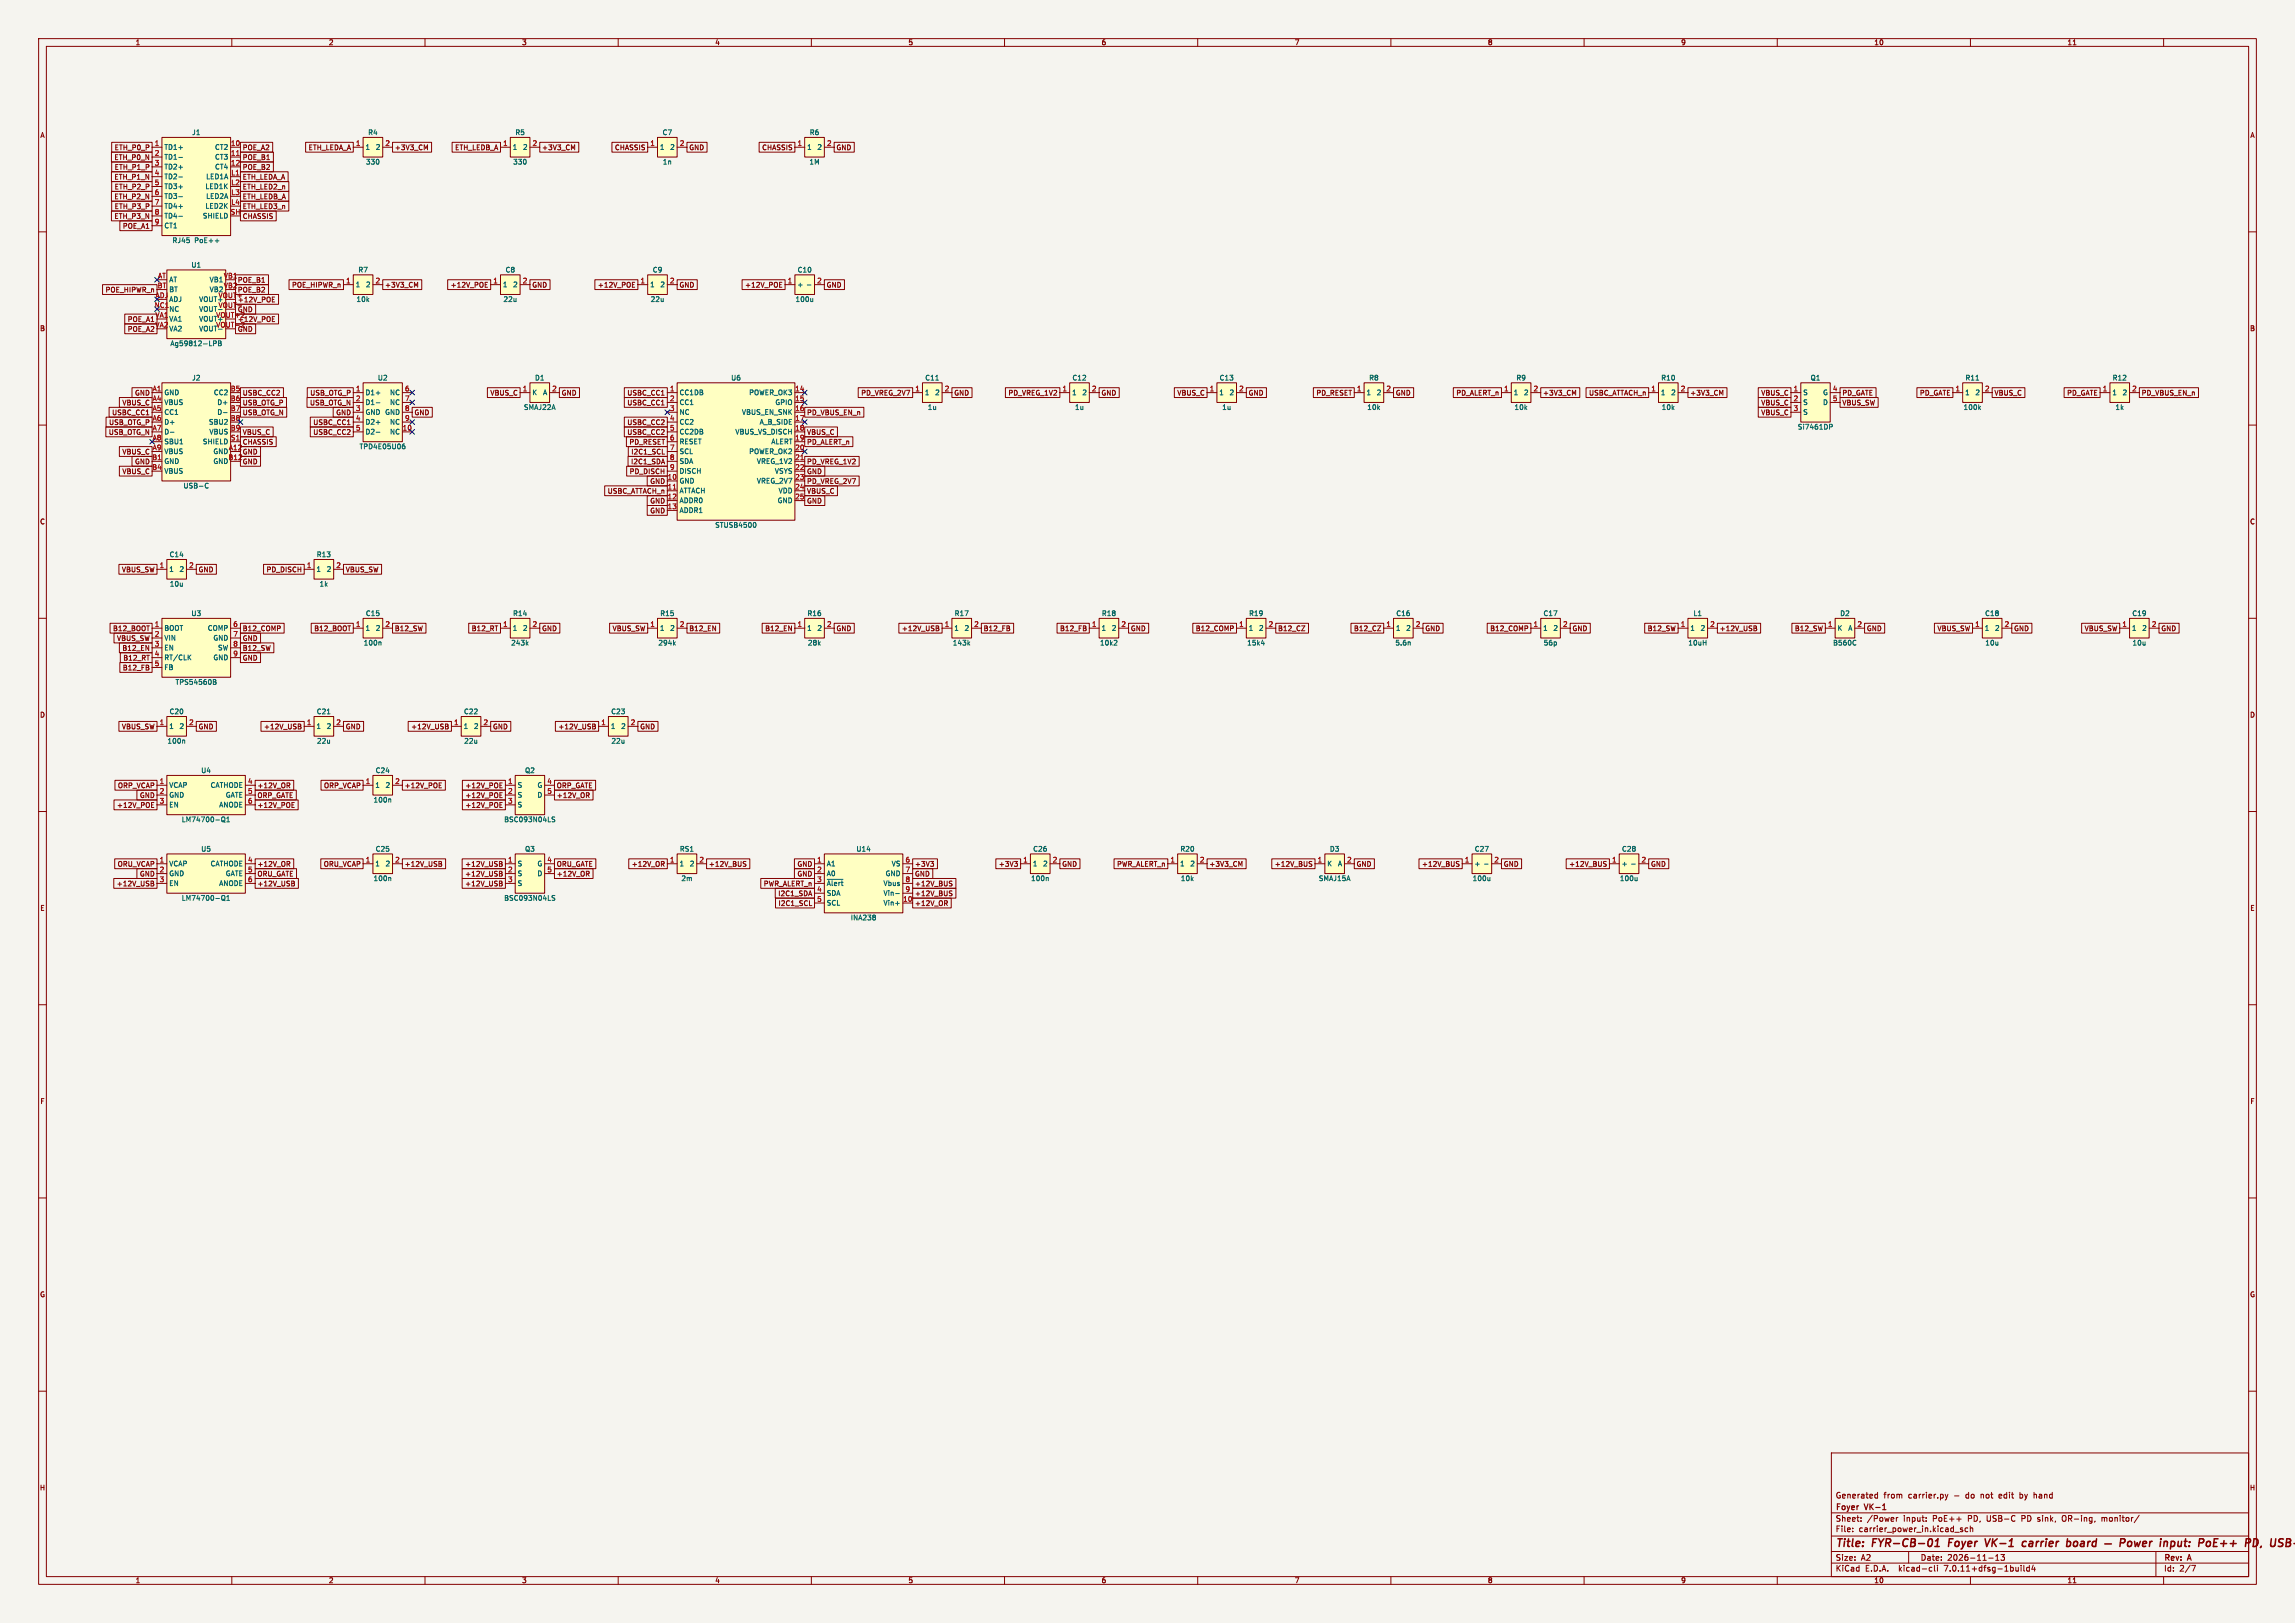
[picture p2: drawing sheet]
<svg xmlns="http://www.w3.org/2000/svg" width="594mm" height="420mm" viewBox="0 0 594 420" stroke-linecap="round" stroke-linejoin="round" font-family="sans-serif">
<defs><g id="words">
<g font-size="2.8" fill="#840000">
<text x="475" y="400.9">Title:</text>
<text x="484.7" y="400.9">FYR-CB-01</text>
<text x="505.2" y="400.9">Foyer</text>
<text x="515.5" y="400.9">VK-1</text>
<text x="525.9" y="400.9">carrier</text>
<text x="538.1" y="400.9">board</text>
<text x="564.7" y="400.9">input:</text>
<text x="575.5" y="400.9">PoE++</text>
<text x="588.4" y="400.9">PD,</text>
</g>
<g font-size="2.1" fill="#840000">
<text x="475" y="388">Generated</text>
<text x="487.5" y="388">from</text>
<text x="494" y="388">carrier.py</text>
<text x="505.9" y="388">-</text>
<text x="509.1" y="388">do</text>
<text x="513.1" y="388">not</text>
<text x="517.9" y="388">edit</text>
<text x="523.5" y="388">by</text>
<text x="527.3" y="388">hand</text>
<text x="475" y="394">Sheet:</text>
<text x="475" y="391.2">Foyer</text>
<text x="482.7" y="391.2">VK-1</text>
<text x="483.2" y="394">/Power</text>
<text x="492.7" y="394">input:</text>
<text x="500.4" y="394">PoE++</text>
<text x="509.6" y="394">PD,</text>
<text x="514.6" y="394">USB-C</text>
<text x="523.8" y="394">PD sink,</text>
<text x="534.6" y="394">OR-ing,</text>
<text x="545" y="394">monitor/</text>
<text x="475" y="396.7">File:</text>
<text x="481.1" y="396.7">carrier_power_in.kicad_sch</text>
<text x="475" y="406.9">KiCad</text>
<text x="475" y="404.1">Size:</text>
<text x="481.7" y="404.1">A2</text>
<text x="482.7" y="406.9">E.D.A.</text>
<text x="491.6" y="406.9">kicad-cli</text>
<text x="497" y="404.1">Date:</text>
<text x="503.5" y="406.9">7.0.11+dfsg-1build4</text>
<text x="504" y="404.1">2026-11-13</text>
<text x="560" y="404.3">Rev:</text>
<text x="560" y="406.9">Id:</text>
<text x="564.1" y="406.9">2/7</text>
<text x="566.4" y="404.3">A</text>
</g>
<g font-size="1.8" fill="#840000">
<text x="35" y="11.9">1</text>
<text x="85" y="11.9">2</text>
<text x="135" y="11.9">3</text>
<text x="185" y="11.9">4</text>
<text x="235" y="11.9">5</text>
<text x="285" y="11.9">6</text>
<text x="335" y="11.9">7</text>
<text x="385" y="11.9">8</text>
<text x="435" y="11.9">9</text>
<text x="485" y="11.9">10</text>
<text x="535" y="11.9">11</text>
<text x="10.3" y="35.9">A</text>
<text x="582.3" y="35.9">A</text>
<text x="29.5" y="41.6">ETH_P0_N</text>
<text x="29.6" y="39.1">ETH_P0_P</text>
<text x="62.7" y="39.1">POE_A2</text>
<text x="62.7" y="41.6">POE_B1</text>
<text x="79.8" y="39.1">ETH_LEDA_A</text>
<text x="102.1" y="39.1">+3V3_CM</text>
<text x="117.7" y="39.1">ETH_LEDB_A</text>
<text x="140.2" y="39.1">+3V3_CM</text>
<text x="159" y="39.1">CHASSIS</text>
<text x="178.3" y="39.1">GND</text>
<text x="197.1" y="39.1">CHASSIS</text>
<text x="216.4" y="39.1">GND</text>
<text x="29.5" y="46.7">ETH_P1_N</text>
<text x="29.6" y="44.1">ETH_P1_P</text>
<text x="62.7" y="46.7">ETH_LEDA_A</text>
<text x="62.7" y="44.1">POE_B2</text>
<text x="29.5" y="51.8">ETH_P2_N</text>
<text x="29.6" y="49.2">ETH_P2_P</text>
<text x="62.7" y="49.2">ETH_LED2_n</text>
<text x="62.7" y="51.8">ETH_LEDB_A</text>
<text x="29.5" y="56.8">ETH_P3_N</text>
<text x="29.6" y="54.3">ETH_P3_P</text>
<text x="31.7" y="59.4">POE_A1</text>
<text x="62.7" y="54.3">ETH_LED3_n</text>
<text x="62.7" y="56.8">CHASSIS</text>
<text x="27.2" y="75.9">POE_HIPWR_n</text>
<text x="56.4" y="77.2">VOUT+</text>
<text x="61.4" y="73.3">POE_B1</text>
<text x="61.4" y="75.9">POE_B2</text>
<text x="75.5" y="74.6">POE_HIPWR_n</text>
<text x="99.5" y="74.6">+3V3_CM</text>
<text x="116.5" y="74.6">+12V_POE</text>
<text x="137.6" y="74.6">GND</text>
<text x="154.6" y="74.6">+12V_POE</text>
<text x="175.7" y="74.6">GND</text>
<text x="192.7" y="74.6">+12V_POE</text>
<text x="213.8" y="74.6">GND</text>
<text x="32.9" y="83.5">POE_A1</text>
<text x="55.8" y="82.3">VOUT+2</text>
<text x="61.4" y="83.5">+12V_POE</text>
<text x="61.4" y="78.4">+12V_POE</text>
<text x="61.4" y="81">GND</text>
<text x="10.3" y="85.9">B</text>
<text x="32.9" y="86">POE_A2</text>
<text x="40.1" y="84.8">VA2</text>
<text x="61.4" y="86">GND</text>
<text x="582.3" y="85.9">B</text>
<text x="28.9" y="107.6">USBC_CC1</text>
<text x="31.6" y="105.1">VBUS_C</text>
<text x="34.8" y="102.6">GND</text>
<text x="62.7" y="102.6">USBC_CC2</text>
<text x="62.7" y="105.1">USB_OTG_P</text>
<text x="62.7" y="107.6">USB_OTG_N</text>
<text x="80.1" y="105.1">USB_OTG_N</text>
<text x="80.2" y="102.6">USB_OTG_P</text>
<text x="86.9" y="107.6">GND</text>
<text x="107.2" y="107.6">GND</text>
<text x="126.8" y="102.6">VBUS_C</text>
<text x="145.3" y="102.6">GND</text>
<text x="162.2" y="105.1">USBC_CC1</text>
<text x="162.2" y="102.6">USBC_CC1</text>
<text x="208.8" y="107.6">PD_VBUS_EN_n</text>
<text x="222.8" y="102.6">PD_VREG_2V7</text>
<text x="246.9" y="102.6">GND</text>
<text x="260.9" y="102.6">PD_VREG_1V2</text>
<text x="285" y="102.6">GND</text>
<text x="304.6" y="102.6">VBUS_C</text>
<text x="323.1" y="102.6">GND</text>
<text x="340.6" y="102.6">PD_RESET</text>
<text x="361.2" y="102.6">GND</text>
<text x="376.8" y="102.6">PD_ALERT_n</text>
<text x="399.3" y="102.6">+3V3_CM</text>
<text x="411.2" y="102.6">USBC_ATTACH_n</text>
<text x="437.4" y="102.6">+3V3_CM</text>
<text x="455.7" y="107.6">VBUS_C</text>
<text x="455.7" y="102.6">VBUS_C</text>
<text x="455.7" y="105.1">VBUS_C</text>
<text x="476.7" y="102.6">PD_GATE</text>
<text x="476.7" y="105.1">VBUS_SW</text>
<text x="496.8" y="102.6">PD_GATE</text>
<text x="516.1" y="102.6">VBUS_C</text>
<text x="534.9" y="102.6">PD_GATE</text>
<text x="554.2" y="102.6">PD_VBUS_EN_n</text>
<text x="28" y="112.7">USB_OTG_N</text>
<text x="28.1" y="110.2">USB_OTG_P</text>
<text x="62.7" y="112.7">VBUS_C</text>
<text x="81" y="110.2">USBC_CC1</text>
<text x="81" y="112.7">USBC_CC2</text>
<text x="162.2" y="110.2">USBC_CC2</text>
<text x="162.2" y="112.7">USBC_CC2</text>
<text x="208.8" y="112.7">VBUS_C</text>
<text x="31.6" y="117.8">VBUS_C</text>
<text x="62.7" y="117.8">GND</text>
<text x="62.7" y="115.3">CHASSIS</text>
<text x="162.8" y="115.3">PD_RESET</text>
<text x="163.3" y="117.8">I2C1_SCL</text>
<text x="208.8" y="115.3">PD_ALERT_n</text>
<text x="31.6" y="122.9">VBUS_C</text>
<text x="34.8" y="120.3">GND</text>
<text x="62.7" y="120.3">GND</text>
<text x="162.8" y="122.9">PD_DISCH</text>
<text x="163.2" y="120.3">I2C1_SDA</text>
<text x="168.2" y="125.4">GND</text>
<text x="208.8" y="125.4">PD_VREG_2V7</text>
<text x="208.8" y="122.9">GND</text>
<text x="208.8" y="120.3">PD_VREG_1V2</text>
<text x="157.2" y="128">USBC_ATTACH_n</text>
<text x="168.2" y="130.5">GND</text>
<text x="208.8" y="130.5">GND</text>
<text x="208.8" y="128">VBUS_C</text>
<text x="10.3" y="135.9">C</text>
<text x="168.2" y="133">GND</text>
<text x="582.3" y="135.9">C</text>
<text x="31.4" y="148.3">VBUS_SW</text>
<text x="51.3" y="148.3">GND</text>
<text x="68.9" y="148.3">PD_DISCH</text>
<text x="89.4" y="148.3">VBUS_SW</text>
<text x="29.1" y="163.5">B12_BOOT</text>
<text x="30.2" y="166.1">VBUS_SW</text>
<text x="62.7" y="166.1">GND</text>
<text x="62.7" y="163.5">B12_COMP</text>
<text x="81.2" y="163.5">B12_BOOT</text>
<text x="102.1" y="163.5">B12_SW</text>
<text x="122" y="163.5">B12_RT</text>
<text x="140.2" y="163.5">GND</text>
<text x="158.4" y="163.5">VBUS_SW</text>
<text x="178.3" y="163.5">B12_EN</text>
<text x="197.9" y="163.5">B12_EN</text>
<text x="216.4" y="163.5">GND</text>
<text x="233.3" y="163.5">+12V_USB</text>
<text x="254.5" y="163.5">B12_FB</text>
<text x="274.2" y="163.5">B12_FB</text>
<text x="292.6" y="163.5">GND</text>
<text x="309.4" y="163.5">B12_COMP</text>
<text x="330.7" y="163.5">B12_CZ</text>
<text x="350.3" y="163.5">B12_CZ</text>
<text x="368.8" y="163.5">GND</text>
<text x="385.6" y="163.5">B12_COMP</text>
<text x="406.9" y="163.5">GND</text>
<text x="426.3" y="163.5">B12_SW</text>
<text x="445" y="163.5">+12V_USB</text>
<text x="464.4" y="163.5">B12_SW</text>
<text x="483.1" y="163.5">GND</text>
<text x="501.3" y="163.5">VBUS_SW</text>
<text x="521.2" y="163.5">GND</text>
<text x="539.4" y="163.5">VBUS_SW</text>
<text x="559.3" y="163.5">GND</text>
<text x="31.6" y="168.6">B12_EN</text>
<text x="31.7" y="173.7">B12_FB</text>
<text x="31.8" y="171.1">B12_RT</text>
<text x="62.7" y="171.1">GND</text>
<text x="62.7" y="168.6">B12_SW</text>
<text x="10.3" y="185.9">D</text>
<text x="582.3" y="185.9">D</text>
<text x="31.4" y="188.9">VBUS_SW</text>
<text x="51.3" y="188.9">GND</text>
<text x="68.2" y="188.9">+12V_USB</text>
<text x="89.4" y="188.9">GND</text>
<text x="106.3" y="188.9">+12V_USB</text>
<text x="127.5" y="188.9">GND</text>
<text x="144.4" y="188.9">+12V_USB</text>
<text x="165.6" y="188.9">GND</text>
<text x="30.2" y="209.2">+12V_POE</text>
<text x="30.4" y="204.2">ORP_VCAP</text>
<text x="36.1" y="206.7">GND</text>
<text x="66.5" y="206.7">ORP_GATE</text>
<text x="66.5" y="204.2">+12V_OR</text>
<text x="66.5" y="209.2">+12V_POE</text>
<text x="83.7" y="204.2">ORP_VCAP</text>
<text x="104.6" y="204.2">+12V_POE</text>
<text x="120.3" y="209.2">+12V_POE</text>
<text x="120.3" y="204.2">+12V_POE</text>
<text x="120.3" y="206.7">+12V_POE</text>
<text x="144" y="204.2">ORP_GATE</text>
<text x="144" y="206.7">+12V_OR</text>
<text x="30.3" y="224.5">ORU_VCAP</text>
<text x="36.1" y="227">GND</text>
<text x="66.5" y="227">ORU_GATE</text>
<text x="66.5" y="224.5">+12V_OR</text>
<text x="83.7" y="224.5">ORU_VCAP</text>
<text x="104.6" y="224.5">+12V_USB</text>
<text x="120.3" y="224.5">+12V_USB</text>
<text x="120.3" y="227">+12V_USB</text>
<text x="144" y="227">+12V_OR</text>
<text x="144" y="224.5">ORU_GATE</text>
<text x="163.4" y="224.5">+12V_OR</text>
<text x="183.4" y="224.5">+12V_BUS</text>
<text x="206.3" y="227">GND</text>
<text x="206.3" y="224.5">GND</text>
<text x="236.7" y="227">GND</text>
<text x="236.7" y="224.5">+3V3</text>
<text x="258.4" y="224.5">+3V3</text>
<text x="274.8" y="224.5">GND</text>
<text x="289" y="224.5">PWR_ALERT_n</text>
<text x="312.9" y="224.5">+3V3_CM</text>
<text x="329.8" y="224.5">+12V_BUS</text>
<text x="351" y="224.5">GND</text>
<text x="367.9" y="224.5">+12V_BUS</text>
<text x="389.1" y="224.5">GND</text>
<text x="406" y="224.5">+12V_BUS</text>
<text x="427.2" y="224.5">GND</text>
<text x="30.1" y="229.6">+12V_USB</text>
<text x="66.5" y="229.6">+12V_USB</text>
<text x="120.3" y="229.6">+12V_USB</text>
<text x="197.6" y="229.6">PWR_ALERT_n</text>
<text x="201.3" y="232.1">I2C1_SDA</text>
<text x="236.7" y="229.6">+12V_BUS</text>
<text x="236.7" y="232.1">+12V_BUS</text>
<text x="10.3" y="235.9">E</text>
<text x="201.4" y="234.6">I2C1_SCL</text>
<text x="236.7" y="234.6">+12V_OR</text>
<text x="582.3" y="235.9">E</text>
<text x="10.3" y="285.9">F</text>
<text x="582.3" y="285.9">F</text>
<text x="10.3" y="335.9">G</text>
<text x="582.3" y="335.9">G</text>
<text x="10.2" y="385.9">H</text>
<text x="582.2" y="385.9">H</text>
<text x="35" y="409.9">1</text>
<text x="85" y="409.9">2</text>
<text x="135" y="409.9">3</text>
<text x="185" y="409.9">4</text>
<text x="235" y="409.9">5</text>
<text x="285" y="409.9">6</text>
<text x="335" y="409.9">7</text>
<text x="385" y="409.9">8</text>
<text x="435" y="409.9">9</text>
<text x="485" y="409.9">10</text>
<text x="535" y="409.9">11</text>
</g>
<g font-size="1.8" fill="#006464">
<text x="49.6" y="35.2">J1</text>
<text x="95.2" y="35.2">R4</text>
<text x="133.3" y="35.2">R5</text>
<text x="171.4" y="35.2">C7</text>
<text x="209.5" y="35.2">R6</text>
<text x="42.4" y="39">TD1+</text>
<text x="42.4" y="41.5">TD1-</text>
<text x="55.5" y="39">CT2</text>
<text x="55.5" y="41.5">CT3</text>
<text x="94.5" y="39">1</text>
<text x="97.1" y="39">2</text>
<text x="132.6" y="39">1</text>
<text x="135.2" y="39">2</text>
<text x="170.7" y="39">1</text>
<text x="173.3" y="39">2</text>
<text x="208.8" y="39">1</text>
<text x="211.4" y="39">2</text>
<text x="42.4" y="44">TD2+</text>
<text x="42.4" y="46.6">TD2-</text>
<text x="53.2" y="46.6">LED1A</text>
<text x="55.5" y="44">CT4</text>
<text x="94.6" y="42.8">330</text>
<text x="132.7" y="42.8">330</text>
<text x="171.4" y="42.8">1n</text>
<text x="209.4" y="42.8">1M</text>
<text x="42.4" y="49.1">TD3+</text>
<text x="42.4" y="51.7">TD3-</text>
<text x="53.1" y="49.1">LED1K</text>
<text x="53.2" y="51.7">LED2A</text>
<text x="42.4" y="54.2">TD4+</text>
<text x="42.4" y="56.7">TD4-</text>
<text x="42.4" y="59.3">CT1</text>
<text x="52.4" y="56.7">SHIELD</text>
<text x="53.1" y="54.2">LED2K</text>
<text x="44.5" y="63.1">RJ45</text>
<text x="50.4" y="63.1">PoE++</text>
<text x="49.4" y="69.4">U1</text>
<text x="92.6" y="70.7">R7</text>
<text x="130.7" y="70.7">C8</text>
<text x="168.8" y="70.7">C9</text>
<text x="206.3" y="70.7">C10</text>
<text x="43.7" y="73.3">AT</text>
<text x="43.7" y="75.8">BT</text>
<text x="54.1" y="73.3">VB1</text>
<text x="91.9" y="74.5">1</text>
<text x="94.6" y="74.5">2</text>
<text x="130" y="74.5">1</text>
<text x="132.7" y="74.5">2</text>
<text x="168.1" y="74.5">1</text>
<text x="170.8" y="74.5">2</text>
<text x="206.2" y="74.5">+</text>
<text x="43.7" y="78.3">ADJ</text>
<text x="43.7" y="80.9">NC</text>
<text x="51.4" y="78.3">VOUT+</text>
<text x="51.4" y="80.9">VOUT-</text>
<text x="92.2" y="78.3">10k</text>
<text x="130.2" y="78.3">22u</text>
<text x="168.3" y="78.3">22u</text>
<text x="205.8" y="78.3">100u</text>
<text x="43.7" y="86">VA2</text>
<text x="44" y="89.8">Ag59812-LPB</text>
<text x="49.6" y="98.7">J2</text>
<text x="97.7" y="98.7">U2</text>
<text x="138.4" y="98.7">D1</text>
<text x="189.1" y="98.7">U6</text>
<text x="239.4" y="98.7">C11</text>
<text x="277.5" y="98.7">C12</text>
<text x="315.6" y="98.7">C13</text>
<text x="354.3" y="98.7">R8</text>
<text x="392.4" y="98.7">R9</text>
<text x="429.9" y="98.7">R10</text>
<text x="468.5" y="98.7">Q1</text>
<text x="508.6" y="98.7">R11</text>
<text x="546.7" y="98.7">R12</text>
<text x="42.4" y="102.5">GND</text>
<text x="42.4" y="105">VBUS</text>
<text x="42.4" y="107.5">CC1</text>
<text x="55.2" y="102.5">CC2</text>
<text x="56.1" y="105">D+</text>
<text x="56.1" y="107.5">D-</text>
<text x="94.5" y="102.5">D1+</text>
<text x="94.5" y="105">D1-</text>
<text x="94.5" y="107.5">GND GND</text>
<text x="100.8" y="102.5">NC</text>
<text x="100.8" y="105">NC</text>
<text x="135.5" y="106.3">SMAJ22A</text>
<text x="137.7" y="102.5">K</text>
<text x="140.4" y="102.5">A</text>
<text x="175.8" y="102.5">CC1DB</text>
<text x="175.8" y="105">CC1</text>
<text x="175.8" y="107.5">NC</text>
<text x="191.9" y="107.5">VBUS_EN_SNK</text>
<text x="193.8" y="102.5">POWER_OK3</text>
<text x="200.6" y="105">GPIO</text>
<text x="239.3" y="102.5">1</text>
<text x="240" y="106.3">1u</text>
<text x="241.9" y="102.5">2</text>
<text x="277.4" y="102.5">1</text>
<text x="278.1" y="106.3">1u</text>
<text x="280" y="102.5">2</text>
<text x="315.5" y="102.5">1</text>
<text x="316.2" y="106.3">1u</text>
<text x="318.1" y="102.5">2</text>
<text x="353.6" y="102.5">1</text>
<text x="353.8" y="106.3">10k</text>
<text x="356.2" y="102.5">2</text>
<text x="391.7" y="102.5">1</text>
<text x="391.9" y="106.3">10k</text>
<text x="394.3" y="102.5">2</text>
<text x="429.8" y="102.5">1</text>
<text x="430" y="106.3">10k</text>
<text x="432.4" y="102.5">2</text>
<text x="466.6" y="102.5">S</text>
<text x="466.6" y="105">S</text>
<text x="466.6" y="107.5">S</text>
<text x="471.7" y="102.5">G</text>
<text x="471.7" y="105">D</text>
<text x="508.1" y="106.3">100k</text>
<text x="508.5" y="102.5">1</text>
<text x="511.2" y="102.5">2</text>
<text x="546.6" y="102.5">1</text>
<text x="547.4" y="106.3">1k</text>
<text x="549.3" y="102.5">2</text>
<text x="42.4" y="110.1">D+</text>
<text x="42.4" y="112.6">D-</text>
<text x="54" y="110.1">SBU2</text>
<text x="54.1" y="112.6">VBUS</text>
<text x="94.5" y="110.1">D2+</text>
<text x="94.5" y="112.6">D2-</text>
<text x="100.8" y="112.6">NC</text>
<text x="100.8" y="110.1">NC</text>
<text x="175.8" y="110.1">CC2</text>
<text x="175.8" y="112.6">CC2DB</text>
<text x="190.2" y="112.6">VBUS_VS_DISCH</text>
<text x="196.5" y="110.1">A_B_SIDE</text>
<text x="465.2" y="111.4">Si7461DP</text>
<text x="42.4" y="115.2">SBU1</text>
<text x="42.4" y="117.7">VBUS</text>
<text x="52.4" y="115.2">SHIELD</text>
<text x="55.1" y="117.7">GND</text>
<text x="59.1" y="116.6">A12</text>
<text x="92.9" y="116.4">TPD4E05U06</text>
<text x="175.8" y="115.2">RESET</text>
<text x="175.8" y="117.7">SCL</text>
<text x="193.8" y="117.7">POWER_OK2</text>
<text x="199.5" y="115.2">ALERT</text>
<text x="42.4" y="120.2">GND</text>
<text x="42.4" y="122.8">VBUS</text>
<text x="55.1" y="120.2">GND</text>
<text x="175.8" y="125.3">GND</text>
<text x="175.8" y="120.2">SDA</text>
<text x="175.8" y="122.8">DISCH</text>
<text x="195.8" y="120.2">VREG_1V2</text>
<text x="195.8" y="125.3">VREG_2V7</text>
<text x="200.4" y="122.8">VSYS</text>
<text x="47.4" y="126.6">USB-C</text>
<text x="175.8" y="127.9">ATTACH</text>
<text x="175.8" y="130.4">ADDR0</text>
<text x="201.2" y="130.4">GND</text>
<text x="201.4" y="127.9">VDD</text>
<text x="175.8" y="132.9">ADDR1</text>
<text x="185" y="136.8">STUSB4500</text>
<text x="43.7" y="148.2">1</text>
<text x="43.8" y="144.4">C14</text>
<text x="46.3" y="148.2">2</text>
<text x="81.8" y="148.2">1</text>
<text x="81.9" y="144.4">R13</text>
<text x="84.4" y="148.2">2</text>
<text x="43.8" y="152">10u</text>
<text x="82.6" y="152">1k</text>
<text x="49.4" y="159.6">U3</text>
<text x="94.6" y="159.6">C15</text>
<text x="132.7" y="159.6">R14</text>
<text x="170.8" y="159.6">R15</text>
<text x="208.9" y="159.6">R16</text>
<text x="247" y="159.6">R17</text>
<text x="285.1" y="159.6">R18</text>
<text x="323.2" y="159.6">R19</text>
<text x="361.3" y="159.6">C16</text>
<text x="399.4" y="159.6">C17</text>
<text x="438.2" y="159.6">L1</text>
<text x="476.2" y="159.6">D2</text>
<text x="513.7" y="159.6">C18</text>
<text x="551.8" y="159.6">C19</text>
<text x="42.4" y="163.4">BOOT</text>
<text x="42.4" y="166">VIN</text>
<text x="53.7" y="163.4">COMP</text>
<text x="55.1" y="166">GND</text>
<text x="94" y="167.2">100n</text>
<text x="94.5" y="163.4">1</text>
<text x="97.1" y="163.4">2</text>
<text x="132.2" y="167.2">243k</text>
<text x="132.6" y="163.4">1</text>
<text x="135.2" y="163.4">2</text>
<text x="170.3" y="167.2">294k</text>
<text x="170.7" y="163.4">1</text>
<text x="173.3" y="163.4">2</text>
<text x="208.8" y="163.4">1</text>
<text x="209" y="167.2">28k</text>
<text x="211.4" y="163.4">2</text>
<text x="246.5" y="167.2">143k</text>
<text x="246.9" y="163.4">1</text>
<text x="249.5" y="163.4">2</text>
<text x="284.6" y="167.2">10k2</text>
<text x="285" y="163.4">1</text>
<text x="287.6" y="163.4">2</text>
<text x="322.7" y="167.2">15k4</text>
<text x="323.1" y="163.4">1</text>
<text x="325.7" y="163.4">2</text>
<text x="361" y="167.2">5.6n</text>
<text x="361.2" y="163.4">1</text>
<text x="363.8" y="163.4">2</text>
<text x="399.3" y="163.4">1</text>
<text x="399.4" y="167.2">56p</text>
<text x="401.9" y="163.4">2</text>
<text x="436.9" y="167.2">10uH</text>
<text x="437.4" y="163.4">1</text>
<text x="440" y="163.4">2</text>
<text x="474.3" y="167.2">B560C</text>
<text x="475.5" y="163.4">K</text>
<text x="478.3" y="163.4">A</text>
<text x="513.6" y="163.4">1</text>
<text x="513.7" y="167.2">10u</text>
<text x="516.2" y="163.4">2</text>
<text x="551.7" y="163.4">1</text>
<text x="551.8" y="167.2">10u</text>
<text x="554.3" y="163.4">2</text>
<text x="42.4" y="168.5">EN</text>
<text x="42.4" y="171">RT/CLK</text>
<text x="42.4" y="173.6">FB</text>
<text x="55.1" y="171">GND</text>
<text x="56.3" y="168.5">SW</text>
<text x="45.3" y="177.4">TPS54560B</text>
<text x="43.8" y="185">C20</text>
<text x="81.9" y="185">C21</text>
<text x="120" y="185">C22</text>
<text x="158.1" y="185">C23</text>
<text x="43.7" y="188.8">1</text>
<text x="46.3" y="188.8">2</text>
<text x="81.8" y="188.8">1</text>
<text x="84.4" y="188.8">2</text>
<text x="119.9" y="188.8">1</text>
<text x="122.5" y="188.8">2</text>
<text x="158" y="188.8">1</text>
<text x="160.6" y="188.8">2</text>
<text x="43.2" y="192.6">100n</text>
<text x="81.9" y="192.6">22u</text>
<text x="120" y="192.6">22u</text>
<text x="158.1" y="192.6">22u</text>
<text x="52" y="200.3">U4</text>
<text x="97.1" y="200.3">C24</text>
<text x="135.8" y="200.3">Q2</text>
<text x="43.7" y="204.1">VCAP</text>
<text x="43.7" y="206.6">GND</text>
<text x="43.7" y="209.1">EN</text>
<text x="54.4" y="204.1">CATHODE</text>
<text x="56.6" y="209.1">ANODE</text>
<text x="58.3" y="206.6">GATE</text>
<text x="96.6" y="207.9">100n</text>
<text x="97" y="204.1">1</text>
<text x="99.7" y="204.1">2</text>
<text x="133.9" y="204.1">S</text>
<text x="133.9" y="206.6">S</text>
<text x="133.9" y="209.1">S</text>
<text x="139" y="204.1">G</text>
<text x="139" y="206.6">D</text>
<text x="46.9" y="213">LM74700-Q1</text>
<text x="130.4" y="213">BSC093N04LS</text>
<text x="52" y="220.6">U5</text>
<text x="97.1" y="220.6">C25</text>
<text x="135.8" y="220.6">Q3</text>
<text x="175.9" y="220.6">RS1</text>
<text x="221.5" y="220.6">U14</text>
<text x="267.3" y="220.6">C26</text>
<text x="305.4" y="220.6">R20</text>
<text x="344.1" y="220.6">D3</text>
<text x="381.6" y="220.6">C27</text>
<text x="419.7" y="220.6">C28</text>
<text x="43.7" y="224.4">VCAP</text>
<text x="43.7" y="226.9">GND</text>
<text x="54.4" y="224.4">CATHODE</text>
<text x="58.3" y="226.9">GATE</text>
<text x="97" y="224.4">1</text>
<text x="99.7" y="224.4">2</text>
<text x="133.9" y="224.4">S</text>
<text x="133.9" y="226.9">S</text>
<text x="139" y="224.4">G</text>
<text x="139" y="226.9">D</text>
<text x="175.8" y="224.4">1</text>
<text x="178.4" y="224.4">2</text>
<text x="213.9" y="224.4">A1</text>
<text x="213.9" y="226.9">A0</text>
<text x="229.1" y="226.9">GND</text>
<text x="230.7" y="224.4">VS</text>
<text x="267.2" y="224.4">1</text>
<text x="269.9" y="224.4">2</text>
<text x="305.3" y="224.4">1</text>
<text x="308" y="224.4">2</text>
<text x="343.4" y="224.4">K</text>
<text x="346.2" y="224.4">A</text>
<text x="381.5" y="224.4">+</text>
<text x="419.6" y="224.4">+</text>
<text x="43.7" y="229.5">EN</text>
<text x="46.9" y="233.3">LM74700-Q1</text>
<text x="56.6" y="229.5">ANODE</text>
<text x="96.6" y="228.2">100n</text>
<text x="130.4" y="233.3">BSC093N04LS</text>
<text x="133.9" y="229.5">S</text>
<text x="176.2" y="228.2">2m</text>
<text x="213.9" y="229.5">~{Alert}</text>
<text x="213.9" y="232">SDA</text>
<text x="228.6" y="229.5">Vbus</text>
<text x="228.6" y="232">Vin-</text>
<text x="266.8" y="228.2">100n</text>
<text x="305.5" y="228.2">10k</text>
<text x="341.2" y="228.2">SMAJ15A</text>
<text x="381.1" y="228.2">100u</text>
<text x="419.2" y="228.2">100u</text>
<text x="213.9" y="234.5">SCL</text>
<text x="220.1" y="238.4">INA238</text>
<text x="228.6" y="234.5">Vin+</text>
</g>
<g font-size="1.8" fill="#a90000">
<text x="39.9" y="37.8">1</text>
<text x="39.9" y="40.4">2</text>
<text x="59.6" y="37.8">10</text>
<text x="59.6" y="40.4">11</text>
<text x="92" y="37.8">1</text>
<text x="99.6" y="37.8">2</text>
<text x="130.1" y="37.8">1</text>
<text x="137.7" y="37.8">2</text>
<text x="168.2" y="37.8">1</text>
<text x="175.8" y="37.8">2</text>
<text x="206.3" y="37.8">1</text>
<text x="213.9" y="37.8">2</text>
<text x="39.9" y="42.9">3</text>
<text x="39.9" y="45.5">4</text>
<text x="59.6" y="42.9">12</text>
<text x="59.7" y="45.5">L1</text>
<text x="39.9" y="48">5</text>
<text x="39.9" y="50.5">6</text>
<text x="39.9" y="53.1">7</text>
<text x="59.7" y="48">L2</text>
<text x="59.7" y="50.5">L3</text>
<text x="59.7" y="53.1">L4</text>
<text x="39.9" y="55.6">8</text>
<text x="39.9" y="58.2">9</text>
<text x="59.6" y="55.6">SH</text>
<text x="40.1" y="77.2">ADJ</text>
<text x="40.7" y="74.7">BT</text>
<text x="40.8" y="72.1">AT</text>
<text x="54.1" y="75.8">VB2</text>
<text x="57.8" y="72.1">VB1</text>
<text x="57.8" y="74.7">VB2</text>
<text x="89.5" y="73.4">1</text>
<text x="97.1" y="73.4">2</text>
<text x="127.6" y="73.4">1</text>
<text x="135.2" y="73.4">2</text>
<text x="165.7" y="73.4">1</text>
<text x="173.3" y="73.4">2</text>
<text x="203.8" y="73.4">1</text>
<text x="211.4" y="73.4">2</text>
<text x="39.9" y="79.8">NC1</text>
<text x="40.1" y="82.3">VA1</text>
<text x="43.7" y="83.4">VA1</text>
<text x="51.4" y="83.4">VOUT+</text>
<text x="56.4" y="79.8">VOUT-</text>
<text x="51.4" y="86">VOUT-</text>
<text x="55.8" y="84.8">VOUT-2</text>
<text x="39.4" y="101.3">A1</text>
<text x="59.6" y="101.3">B5</text>
<text x="92" y="101.3">1</text>
<text x="104.7" y="101.3">6</text>
<text x="135.2" y="101.3">1</text>
<text x="142.8" y="101.3">2</text>
<text x="173.3" y="101.3">1</text>
<text x="205.7" y="101.3">14</text>
<text x="236.8" y="101.3">1</text>
<text x="244.4" y="101.3">2</text>
<text x="274.9" y="101.3">1</text>
<text x="282.5" y="101.3">2</text>
<text x="313" y="101.3">1</text>
<text x="320.6" y="101.3">2</text>
<text x="351.1" y="101.3">1</text>
<text x="358.7" y="101.3">2</text>
<text x="389.2" y="101.3">1</text>
<text x="396.8" y="101.3">2</text>
<text x="427.3" y="101.3">1</text>
<text x="434.9" y="101.3">2</text>
<text x="464.1" y="101.3">1</text>
<text x="474.3" y="101.3">4</text>
<text x="506" y="101.3">1</text>
<text x="513.6" y="101.3">2</text>
<text x="544.1" y="101.3">1</text>
<text x="551.7" y="101.3">2</text>
<text x="39.4" y="103.9">A4</text>
<text x="39.4" y="106.4">A5</text>
<text x="59.6" y="103.9">B6</text>
<text x="59.6" y="106.4">B7</text>
<text x="92" y="103.9">2</text>
<text x="92" y="106.4">3</text>
<text x="104.7" y="103.9">7</text>
<text x="104.7" y="106.4">8</text>
<text x="173.3" y="103.9">2</text>
<text x="173.3" y="106.4">3</text>
<text x="205.7" y="103.9">15</text>
<text x="205.7" y="106.4">16</text>
<text x="464.1" y="103.9">2</text>
<text x="464.1" y="106.4">3</text>
<text x="474.3" y="103.9">5</text>
<text x="39.4" y="109">A6</text>
<text x="39.4" y="111.5">A7</text>
<text x="59.6" y="109">B8</text>
<text x="59.6" y="111.5">B9</text>
<text x="92" y="109">4</text>
<text x="92" y="111.5">5</text>
<text x="104.1" y="111.5">10</text>
<text x="104.7" y="109">9</text>
<text x="173.3" y="109">4</text>
<text x="173.3" y="111.5">5</text>
<text x="205.7" y="109">17</text>
<text x="205.7" y="111.5">18</text>
<text x="39.3" y="119.1">B1</text>
<text x="39.4" y="114">A8</text>
<text x="39.4" y="116.6">A9</text>
<text x="59" y="119.1">B12</text>
<text x="59.6" y="114">S1</text>
<text x="173.3" y="114">6</text>
<text x="173.3" y="116.6">7</text>
<text x="173.3" y="119.1">8</text>
<text x="205.7" y="114">19</text>
<text x="205.7" y="116.6">20</text>
<text x="205.7" y="119.1">21</text>
<text x="39.3" y="121.7">B4</text>
<text x="172.7" y="124.2">10</text>
<text x="173.3" y="121.7">9</text>
<text x="205.7" y="121.7">22</text>
<text x="205.7" y="124.2">23</text>
<text x="172.7" y="126.7">11</text>
<text x="172.7" y="129.3">12</text>
<text x="172.7" y="131.8">13</text>
<text x="205.7" y="126.7">24</text>
<text x="205.7" y="129.3">25</text>
<text x="41.2" y="147.1">1</text>
<text x="48.8" y="147.1">2</text>
<text x="79.3" y="147.1">1</text>
<text x="86.9" y="147.1">2</text>
<text x="39.9" y="162.3">1</text>
<text x="39.9" y="164.8">2</text>
<text x="39.9" y="167.4">3</text>
<text x="60.3" y="162.3">6</text>
<text x="60.3" y="164.8">7</text>
<text x="60.3" y="167.4">8</text>
<text x="92" y="162.3">1</text>
<text x="99.6" y="162.3">2</text>
<text x="130.1" y="162.3">1</text>
<text x="137.7" y="162.3">2</text>
<text x="168.2" y="162.3">1</text>
<text x="175.8" y="162.3">2</text>
<text x="206.3" y="162.3">1</text>
<text x="213.9" y="162.3">2</text>
<text x="244.4" y="162.3">1</text>
<text x="252" y="162.3">2</text>
<text x="282.5" y="162.3">1</text>
<text x="290.1" y="162.3">2</text>
<text x="320.6" y="162.3">1</text>
<text x="328.2" y="162.3">2</text>
<text x="358.7" y="162.3">1</text>
<text x="366.3" y="162.3">2</text>
<text x="396.8" y="162.3">1</text>
<text x="404.4" y="162.3">2</text>
<text x="434.9" y="162.3">1</text>
<text x="442.5" y="162.3">2</text>
<text x="473" y="162.3">1</text>
<text x="480.6" y="162.3">2</text>
<text x="511.1" y="162.3">1</text>
<text x="518.7" y="162.3">2</text>
<text x="549.2" y="162.3">1</text>
<text x="556.8" y="162.3">2</text>
<text x="39.9" y="169.9">4</text>
<text x="39.9" y="172.5">5</text>
<text x="60.3" y="169.9">9</text>
<text x="41.2" y="187.7">1</text>
<text x="48.8" y="187.7">2</text>
<text x="79.3" y="187.7">1</text>
<text x="86.9" y="187.7">2</text>
<text x="117.4" y="187.7">1</text>
<text x="125" y="187.7">2</text>
<text x="155.5" y="187.7">1</text>
<text x="163.1" y="187.7">2</text>
<text x="41.2" y="202.9">1</text>
<text x="64.1" y="202.9">4</text>
<text x="94.5" y="202.9">1</text>
<text x="102.2" y="202.9">2</text>
<text x="131.4" y="202.9">1</text>
<text x="141.5" y="202.9">4</text>
<text x="41.2" y="205.5">2</text>
<text x="41.2" y="208">3</text>
<text x="64.1" y="205.5">5</text>
<text x="64.1" y="208">6</text>
<text x="131.4" y="205.5">2</text>
<text x="131.4" y="208">3</text>
<text x="141.5" y="205.5">5</text>
<text x="41.2" y="223.3">1</text>
<text x="41.2" y="225.8">2</text>
<text x="64.1" y="223.3">4</text>
<text x="64.1" y="225.8">5</text>
<text x="94.5" y="223.3">1</text>
<text x="102.2" y="223.3">2</text>
<text x="131.4" y="223.3">1</text>
<text x="131.4" y="225.8">2</text>
<text x="141.5" y="223.3">4</text>
<text x="141.5" y="225.8">5</text>
<text x="173.3" y="223.3">1</text>
<text x="180.9" y="223.3">2</text>
<text x="211.4" y="223.3">1</text>
<text x="211.4" y="225.8">2</text>
<text x="234.2" y="223.3">6</text>
<text x="234.2" y="225.8">7</text>
<text x="264.7" y="223.3">1</text>
<text x="272.3" y="223.3">2</text>
<text x="302.8" y="223.3">1</text>
<text x="310.4" y="223.3">2</text>
<text x="340.9" y="223.3">1</text>
<text x="348.5" y="223.3">2</text>
<text x="379" y="223.3">1</text>
<text x="386.6" y="223.3">2</text>
<text x="417.1" y="223.3">1</text>
<text x="424.7" y="223.3">2</text>
<text x="41.2" y="228.3">3</text>
<text x="64.1" y="228.3">6</text>
<text x="131.4" y="228.3">3</text>
<text x="211.4" y="228.3">3</text>
<text x="211.4" y="230.9">4</text>
<text x="211.4" y="233.4">5</text>
<text x="233.6" y="233.4">10</text>
<text x="234.2" y="228.3">8</text>
<text x="234.2" y="230.9">9</text>
</g>
</g></defs>
<path d="M0 0h594v420h-594z" fill="#f5f4ef" stroke="#f5f4ef" stroke-width=".26"/>
<g fill="none" stroke="#840000" stroke-width=".26">
<path d="M10 10h574v400h-574zM12 12h570v396h-570zM60 10v2M110 10v2M160 10v2M210 10v2M260 10v2M310 10v2M360 10v2M410 10v2M460 10v2M510 10v2"/>
<path d="M536.6 11.6h.7M560 10v2M28.8 39.4h10.6v2.5h-10.6zM28.9 36.8h10.5v2.6h-10.5zM39.4 38.1h2.5M41.9 35.6h17.8v25.4h-17.8zM59.7 38.1h2.5M62.2 36.8h8.4v2.6h-8.4zM62.2 39.4h8.6v2.5h-8.6zM79.1 36.8h12.3v2.6h-12.3zM91.4 38.1h2.6M94 35.6h5.1v5h-5.1z"/>
<path d="M99.1 38.1h2.5M101.6 36.8h10.1v2.6h-10.1zM110.2 38.4l.4-.9v1.3M117 36.8h12.5v2.6h-12.5zM129.5 38.1h2.6M132.1 35.6h5.1v5h-5.1zM137.2 38.1h2.5M139.7 36.8h10.1v2.6h-10.1zM148.3 38.4l.4-.9v1.3M158.4 36.8h9.2v2.6h-9.2zM167.6 38.1h2.6M170.2 35.6h5.1v5h-5.1z"/>
<path d="M175.3 38.1h2.5M177.8 36.8h5.2v2.6h-5.2zM196.5 36.8h9.2v2.6h-9.2zM205.7 38.1h2.6M208.3 35.6h5.1v5h-5.1zM213.4 38.1h2.5M215.9 36.8h5.2v2.6h-5.2zM10 60h2M28.8 44.5h10.6v2.5h-10.6zM28.8 49.5h10.6v2.6h-10.6zM28.8 54.6h10.6v2.6h-10.6zM28.9 41.9h10.5v2.6h-10.5z"/>
<path d="M28.9 47h10.5v2.5h-10.5zM28.9 52.1h10.5v2.5h-10.5zM31 57.2h8.4v2.5h-8.4zM39.4 40.6h2.5M39.4 43.2h2.5M39.4 45.7h2.5M39.4 48.3h2.5M39.4 50.8h2.5M39.4 53.3h2.5M39.4 55.9h2.5M39.4 58.4h2.5M59.7 40.6h2.5"/>
<path d="M59.7 43.2h2.5M59.7 45.7h2.5M62.2 44.5h12.4v2.5h-12.4zM62.2 47h12.6v2.5h-12.6zM62.2 49.5h12.6v2.6h-12.6zM62.2 52.1h12.6v2.5h-12.6zM62.2 54.6h9.3v2.6h-9.3zM62.2 41.9h8.6v2.6h-8.6zM582 60h2M26.5 73.7h14.1v2.5h-14.1zM43.2 69.9h15.2v17.7h-15.2zM61 71.1h8.5v2.6h-8.5z"/>
<path d="M61 73.7h8.5v2.5h-8.5zM61 76.2h11.1v2.5h-11.1zM61 78.7h5.2v2.6h-5.2zM70.5 77.5h.4M70.5 78.1h.6M70.5 76.9h.6M74.8 72.4h14.1v2.5h-14.1zM88.9 73.7h2.5M91.4 71.1h5.1v5.1h-5.1zM96.5 73.7h2.6M99.1 72.4h10.1v2.5h-10.1zM107.7 74l.4-.9v1.2"/>
<path d="M115.9 72.4h11.1v2.5h-11.1zM125.6 73.7h.4M125.6 74.3h.6M125.6 73.1h.6M127 73.7h2.5M129.5 71.1h5.1v5.1h-5.1zM134.6 73.7h2.6M137.2 72.4h5.2v2.5h-5.2zM154 72.4h11.1v2.5h-11.1zM163.7 73.7h.4M163.7 74.3h.6M163.7 73.1h.6"/>
<path d="M165.1 73.7h2.5M167.6 71.1h5.1v5.1h-5.1zM172.7 73.7h2.6M175.3 72.4h5.2v2.5h-5.2zM192.1 72.4h11.1v2.5h-11.1zM201.8 73.7h.4M201.8 74.3h.6M201.8 73.1h.6M203.2 73.7h2.5M205.7 71.1h5.1v5.1h-5.1zM210.8 73.7h2.6M213.4 72.4h5.2v2.5h-5.2z"/>
<path d="M32.3 81.3h8.3v2.5h-8.3zM32.3 83.8h8.3v2.6h-8.3zM41.9 99.1h17.8v25.4h-17.8zM61 81.3h11.1v2.5h-11.1zM61 83.8h5.2v2.6h-5.2zM70.5 82.6h.4M70.5 83.2h.6M70.5 82h.6M94 99.1h10.1v15.2h-10.1zM137.2 99.1h5v5h-5zM175.3 99.1h30.4v35.5h-30.4zM238.8 99.1h5v5h-5z"/>
<path d="M276.9 99.1h5v5h-5zM315 99.1h5v5h-5zM353.1 99.1h5v5h-5zM391.2 99.1h5v5h-5zM429.3 99.1h5v5h-5zM466.1 99.1h7.6v10.1h-7.6zM508 99.1h5.1v5h-5.1zM546.1 99.1h5.1v5h-5.1zM10 110h2M27.4 110.5h12v2.5h-12zM27.5 108h11.9v2.5h-11.9zM28.2 105.4h11.2v2.6h-11.2z"/>
<path d="M30.9 102.9h8.5v2.5h-8.5zM30.9 115.6h8.5v2.5h-8.5zM34.2 100.3h5.2v2.6h-5.2zM34.2 118.1h5.2v2.6h-5.2zM39.4 101.6h2.5M39.4 119.4h2.5M59.7 114.3h2.5M62.2 110.5h8.5v2.5h-8.5zM62.2 115.6h5.2v2.5h-5.2zM62.2 118.1h5.2v2.6h-5.2zM62.2 100.3h11.2v2.6h-11.2zM62.2 102.9h11.9v2.5h-11.9z"/>
<path d="M62.2 105.4h12v2.6h-12zM62.2 113h9.3v2.6h-9.3zM79.5 102.9h11.9v2.5h-11.9zM79.5 100.3h11.9v2.6h-11.9zM80.3 108h11.1v2.5h-11.1zM80.3 110.5h11.1v2.5h-11.1zM86.2 105.4h5.2v2.6h-5.2zM91.4 101.6h2.6M91.4 104.1h2.6M91.4 106.7h2.6M91.4 111.8h2.6M91.4 109.2h2.6"/>
<path d="M104.1 101.6h2.6M104.1 104.1h2.6M104.1 106.7h2.6M104.1 111.8h2.6M104.1 109.2h2.6M106.7 105.4h5.2v2.6h-5.2zM126.1 100.3h8.5v2.6h-8.5zM134.6 101.6h2.6M142.2 101.6h2.6M144.8 100.3h5.2v2.6h-5.2zM161.6 102.9h11.1v2.5h-11.1zM161.6 100.3h11.1v2.6h-11.1z"/>
<path d="M161.6 108h11.1v2.5h-11.1zM161.6 110.5h11.1v2.5h-11.1zM162.1 113h10.6v2.6h-10.6zM162.6 118.1h10.1v2.6h-10.1zM162.6 115.6h10.1v2.5h-10.1zM171.4 117.5h.6M172.7 101.6h2.6M172.7 104.1h2.6M172.7 106.7h2.6M172.7 111.8h2.6M172.7 109.2h2.6M172.7 114.3h2.6"/>
<path d="M172.7 116.8h2.6M172.7 119.4h2.6M205.7 101.6h2.6M205.7 104.1h2.6M205.7 106.7h2.6M205.7 111.8h2.6M205.7 109.2h2.6M205.7 114.3h2.6M205.7 116.8h2.6M205.7 119.4h2.6M208.3 110.5h8.5v2.5h-8.5zM208.3 118.1h14.1v2.6h-14.1z"/>
<path d="M208.3 113h12.4v2.6h-12.4zM208.3 105.4h15.3v2.6h-15.3zM222.1 100.3h14.1v2.6h-14.1zM236.2 101.6h2.6M243.8 101.6h2.6M246.4 100.3h5.2v2.6h-5.2zM260.2 100.3h14.1v2.6h-14.1zM274.3 101.6h2.6M281.9 101.6h2.6M284.5 100.3h5.2v2.6h-5.2zM303.9 100.3h8.5v2.6h-8.5zM312.4 101.6h2.6"/>
<path d="M320 101.6h2.6M322.6 100.3h5.2v2.6h-5.2zM339.9 100.3h10.6v2.6h-10.6zM350.5 101.6h2.6M358.1 101.6h2.6M360.7 100.3h5.2v2.6h-5.2zM376.2 100.3h12.4v2.6h-12.4zM388.6 101.6h2.6M396.2 101.6h2.6M398.8 100.3h10.1v2.6h-10.1zM407.4 101.9l.4-.9v1.3M410.5 100.3h16.2v2.6h-16.2z"/>
<path d="M426.7 101.6h2.6M434.3 101.6h2.6M436.9 100.3h10.1v2.6h-10.1zM445.5 101.9l.4-.9v1.3M455.1 105.4h8.4v2.6h-8.4zM455.1 100.3h8.4v2.6h-8.4zM455.1 102.9h8.4v2.5h-8.4zM463.5 101.6h2.6M463.5 104.1h2.6M463.5 106.7h2.6M473.7 101.6h2.5M473.7 104.1h2.5"/>
<path d="M476.2 100.3h9.4v2.6h-9.4zM476.2 102.9h9.9v2.5h-9.9zM496.1 100.3h9.4v2.6h-9.4zM505.5 101.6h2.5M513.1 101.6h2.5M515.6 100.3h8.5v2.6h-8.5zM534.2 100.3h9.4v2.6h-9.4zM543.6 101.6h2.5M551.2 101.6h2.5M553.7 100.3h15.3v2.6h-15.3zM582 110h2M30.9 120.7h8.5v2.5h-8.5z"/>
<path d="M156.5 125.7h16.2v2.6h-16.2zM162.2 120.7h10.5v2.5h-10.5zM167.5 130.8h5.2v2.6h-5.2zM167.5 123.2h5.2v2.5h-5.2zM167.5 128.3h5.2v2.5h-5.2zM172.7 124.5h2.6M172.7 127h2.6M172.7 129.5h2.6M172.7 132.1h2.6M172.7 121.9h2.6M205.7 124.5h2.6M205.7 127h2.6"/>
<path d="M205.7 129.5h2.6M205.7 121.9h2.6M208.3 123.2h14.1v2.5h-14.1zM208.3 128.3h5.2v2.5h-5.2zM208.3 125.7h8.5v2.6h-8.5zM208.3 120.7h5.2v2.5h-5.2zM10 160h2M30.8 146.1h9.8v2.5h-9.8zM40.6 147.3h2.6M43.2 144.8h5.1v5.1h-5.1zM48.3 147.3h2.5M50.8 146.1h5.2v2.5h-5.2z"/>
<path d="M68.2 146.1h10.5v2.5h-10.5zM78.7 147.3h2.6M81.3 144.8h5.1v5.1h-5.1zM86.4 147.3h2.5M88.9 146.1h9.9v2.5h-9.9zM582 160h2M28.5 161.3h10.9v2.5h-10.9zM29.5 163.8h9.9v2.6h-9.9zM30.9 166.4h8.5v2.5h-8.5zM31 171.4h8.4v2.6h-8.4zM31.1 168.9h8.3v2.6h-8.3zM39.4 162.6h2.5"/>
<path d="M39.4 165.1h2.5M39.4 167.6h2.5M39.4 170.2h2.5M39.4 172.7h2.5M41.9 160h17.8v15.3h-17.8zM59.7 162.6h2.5M59.7 165.1h2.5M59.7 167.6h2.5M59.7 170.2h2.5M62.2 168.9h5.2v2.6h-5.2zM62.2 163.8h5.2v2.6h-5.2zM62.2 161.3h11.3v2.5h-11.3z"/>
<path d="M62.2 166.4h8.7v2.5h-8.7zM80.6 161.3h10.8v2.5h-10.8zM91.4 162.6h2.6M94 160h5.1v5.1h-5.1zM99.1 162.6h2.5M101.6 161.3h8.7v2.5h-8.7zM121.3 161.3h8.2v2.5h-8.2zM129.5 162.6h2.6M132.1 160h5.1v5.1h-5.1zM137.2 162.6h2.5M139.7 161.3h5.2v2.5h-5.2zM157.8 161.3h9.8v2.5h-9.8z"/>
<path d="M167.6 162.6h2.6M170.2 160h5.1v5.1h-5.1zM175.3 162.6h2.5M177.8 161.3h8.5v2.5h-8.5zM197.3 161.3h8.4v2.5h-8.4zM205.7 162.6h2.6M208.3 160h5.1v5.1h-5.1zM213.4 162.6h2.5M215.9 161.3h5.2v2.5h-5.2zM232.6 161.3h11.2v2.5h-11.2zM242.3 162.6h.4M242.3 162l.6 .1 .1 .2-.3 .3"/>
<path d="M242.7 162.6l.3 .2v.3l-.7 .1M243.8 162.6h2.6M246.4 160h5.1v5.1h-5.1zM251.5 162.6h2.5M254 161.3h8.3v2.5h-8.3zM273.6 161.3h8.3v2.5h-8.3zM281.9 162.6h2.6M284.5 160h5.1v5.1h-5.1zM289.6 162.6h2.5M292.1 161.3h5.2v2.5h-5.2zM308.7 161.3h11.3v2.5h-11.3zM320 162.6h2.6"/>
<path d="M322.6 160h5.1v5.1h-5.1zM327.7 162.6h2.5M330.2 161.3h8.5v2.5h-8.5zM349.7 161.3h8.4v2.5h-8.4zM358.1 162.6h2.6M360.7 160h5.1v5.1h-5.1zM365.8 162.6h2.5M368.3 161.3h5.2v2.5h-5.2zM384.9 161.3h11.3v2.5h-11.3zM396.2 162.6h2.6M398.8 160h5.1v5.1h-5.1zM403.9 162.6h2.5"/>
<path d="M406.4 161.3h5.2v2.5h-5.2zM425.7 161.3h8.6v2.5h-8.6zM434.3 162.6h2.6M436.9 160h5.1v5.1h-5.1zM442 162.6h2.5M444.5 161.3h11.2v2.5h-11.2zM454 162.6h.4M454 162l.6 .1v.2l-.2 .3M454.4 162.6l.3 .2-.1 .3-.6 .1M463.8 161.3h8.6v2.5h-8.6zM472.4 162.6h2.6M475 160h5.1v5.1h-5.1z"/>
<path d="M480.1 162.6h2.5M482.6 161.3h5.2v2.5h-5.2zM500.7 161.3h9.8v2.5h-9.8zM510.5 162.6h2.6M513.1 160h5.1v5.1h-5.1zM518.2 162.6h2.5M520.7 161.3h5.2v2.5h-5.2zM538.8 161.3h9.8v2.5h-9.8zM548.6 162.6h2.6M551.2 160h5.1v5.1h-5.1zM556.3 162.6h2.5M558.8 161.3h5.2v2.5h-5.2z"/>
<path d="M30.8 186.7h9.8v2.5h-9.8zM40.6 188h2.6M43.2 185.4h5.1v5.1h-5.1zM48.3 188h2.5M50.8 186.7h5.2v2.5h-5.2zM67.5 186.7h11.2v2.5h-11.2zM77.2 188h.4M77.2 187.4l.6 .1 .1 .2-.3 .3M77.6 188l.3 .2v.3l-.7 .1M78.7 188h2.6M81.3 185.4h5.1v5.1h-5.1zM86.4 188h2.5"/>
<path d="M88.9 186.7h5.2v2.5h-5.2zM105.6 186.7h11.2v2.5h-11.2zM115.3 188h.4M115.3 187.4l.6 .1 .1 .2-.3 .3M115.7 188l.3 .2v.3l-.7 .1M116.8 188h2.6M119.4 185.4h5.1v5.1h-5.1zM124.5 188h2.5M127 186.7h5.2v2.5h-5.2zM143.7 186.7h11.2v2.5h-11.2zM153.4 188h.4M153.4 187.4l.6 .1 .1 .2-.3 .3"/>
<path d="M153.8 188l.3 .2v.3l-.7 .1M154.9 188h2.6M157.5 185.4h5.1v5.1h-5.1zM162.6 188h2.5M165.1 186.7h5.2v2.5h-5.2zM10 210h2M29.5 207h11.1v2.6h-11.1zM29.8 201.9h10.8v2.6h-10.8zM35.4 204.5h5.2v2.5h-5.2zM39.2 208.3h.4M39.2 209h.6M39.2 207.7h.6"/>
<path d="M40.6 203.2h2.6M40.6 205.7h2.6M40.6 208.3h2.6M43.2 200.7h20.3v10.1h-20.3zM63.5 203.2h2.5M63.5 205.7h2.5M63.5 208.3h2.5M66 204.5h10.7v2.5h-10.7zM66 201.9h10v2.6h-10zM66 207h11.2v2.6h-11.2zM74.6 203.3l.4 .6M74.8 202.6l.2 .2-.2 .5"/>
<path d="M75.6 208.3h.4M75.6 209h.6M75.6 207.7h.6M83.1 201.9h10.9v2.6h-10.9zM94 203.2h2.5M96.5 200.7h5.1v5h-5.1zM101.6 203.2h2.5M104.1 201.9h11.2v2.6h-11.2zM113.7 203.2h.4M113.7 203.9h.6M113.7 202.6h.6M119.7 207h11.1v2.6h-11.1z"/>
<path d="M119.7 201.9h11.1v2.6h-11.1zM119.7 204.5h11.1v2.5h-11.1zM129.4 203.2h.4M129.4 205.7h.4M129.4 208.3h.4M129.4 209h.6M129.4 207.7h.6M129.4 203.9h.6M129.4 202.6h.6M129.4 206.4h.6M129.4 205.1h.6M130.8 203.2h2.5"/>
<path d="M130.8 205.7h2.5M130.8 208.3h2.5M133.3 200.7h7.7v10.1h-7.7zM141 203.2h2.5M141 205.7h2.5M143.5 201.9h10.7v2.6h-10.7zM143.5 204.5h10v2.5h-10zM152.1 205.8l.4 .6M152.3 205.1l.2 .3-.2 .4M582 210h2M29.4 227.3h11.2v2.6h-11.2zM29.7 222.2h10.9v2.6h-10.9z"/>
<path d="M35.4 224.8h5.2v2.5h-5.2zM39.1 228.6h.4M39.1 228l.6 .1 .1 .3-.3 .2M39.5 228.6l.3 .2v.3l-.7 .2M40.6 223.5h2.6M40.6 226.1h2.6M40.6 228.6h2.6M43.2 221h20.3v10.1h-20.3zM63.5 223.5h2.5M63.5 226.1h2.5M63.5 228.6h2.5M66 224.8h10.7v2.5h-10.7z"/>
<path d="M66 227.3h11.2v2.6h-11.2zM66 222.2h10v2.6h-10zM74.6 223.6l.4 .6M74.8 222.9l.2 .3-.2 .4M75.5 228.6h.4M75.5 228l.6 .1 .1 .3-.3 .2M75.9 228.6l.3 .2v.3l-.7 .2M83 222.2h11v2.6h-11zM94 223.5h2.5M96.5 221h5.1v5.1h-5.1zM101.6 223.5h2.5M104.1 222.2h11.2v2.6h-11.2z"/>
<path d="M113.6 223.5h.4M113.6 222.9l.6 .1 .1 .3-.3 .2M114 223.5l.3 .3v.3l-.7 .1M119.6 227.3h11.2v2.6h-11.2zM119.6 222.2h11.2v2.6h-11.2zM119.6 224.8h11.2v2.5h-11.2zM129.3 223.5h.4M129.3 226.1h.4M129.3 228.6h.4M129.3 228l.6 .1v.3l-.2 .2M129.3 222.9l.6 .1v.3l-.2 .2M129.3 225.5l.6 .1v.2l-.2 .3"/>
<path d="M129.7 228.6l.3 .2-.1 .3-.6 .2M129.7 223.5l.3 .3-.1 .3-.6 .1M129.7 226.1l.3 .2-.1 .3-.6 .1M130.8 223.5h2.5M130.8 226.1h2.5M130.8 228.6h2.5M133.3 221h7.7v10.1h-7.7zM141 223.5h2.5M141 226.1h2.5M143.5 224.8h10v2.5h-10zM143.5 222.2h10.7v2.6h-10.7zM152.1 226.1l.4 .6"/>
<path d="M152.3 225.5l.2 .2-.2 .4M162.7 222.2h10v2.6h-10zM171.5 223.6l.4 .6M171.7 222.9l.2 .3-.2 .4M172.7 223.5h2.6M175.3 221h5v5.1h-5zM180.3 223.5h2.6M182.9 222.2h11.2v2.6h-11.2zM192.6 222.9l.5 .1M192.6 223.5l.4 .1 .1 .3-.6 .3M196.9 227.3h13.9v2.6h-13.9zM200.7 229.9h10.1v2.5h-10.1z"/>
<path d="M200.7 232.4h10.1v2.6h-10.1zM205.6 224.8h5.2v2.5h-5.2zM205.6 222.2h5.2v2.6h-5.2zM209.5 234.4h.6M210.8 223.5h2.6M210.8 226.1h2.6M210.8 228.6h2.6M210.8 233.7h2.6M210.8 231.1h2.6M213.4 221h20.3v15.2h-20.3zM233.7 223.5h2.5M233.7 226.1h2.5"/>
<path d="M233.7 228.6h2.5M233.7 233.7h2.5M233.7 231.1h2.5M236.2 232.4h10v2.6h-10zM236.2 227.3h11.2v2.6h-11.2zM236.2 229.9h11.2v2.5h-11.2zM236.2 224.8h5.2v2.5h-5.2zM236.2 222.2h6.4v2.6h-6.4zM240.8 222.9h.8l-.4 .5M241.4 223.4l.2 .2-.2 .6M244.8 233.7l.4 .7M245 233.1l.2 .2-.2 .4"/>
<path d="M245.9 228.6l.4 .1 .1 .3-.5 .3M245.9 231.1l.4 .2 .1 .3-.5 .2M245.9 228l.5 .1M245.9 230.5l.5 .1M257.7 222.2h6.5v2.6h-6.5zM262.6 222.9h.7l-.4 .5M263.1 223.4l.2 .2-.2 .6M264.2 223.5h2.5M266.7 221h5.1v5.1h-5.1zM271.8 223.5h2.5M274.3 222.2h5.2v2.6h-5.2zM288.3 222.2h14v2.6h-14z"/>
<path d="M302.3 223.5h2.5M304.8 221h5.1v5.1h-5.1zM309.9 223.5h2.5M312.4 222.2h10.1v2.6h-10.1zM321 223.8l.5-.9v1.3M329.2 222.2h11.2v2.6h-11.2zM339.1 222.9l.4 .1M339.1 223.5l.3 .1 .1 .3-.5 .3M340.4 223.5h2.5M342.9 221h5.1v5.1h-5.1zM348 223.5h2.5M350.5 222.2h5.2v2.6h-5.2z"/>
<path d="M367.3 222.2h11.2v2.6h-11.2zM377.2 222.9l.4 .1M377.2 223.5l.3 .1 .1 .3-.5 .3M378.5 223.5h2.5M381 221h5.1v5.1h-5.1zM386.1 223.5h2.5M388.6 222.2h5.2v2.6h-5.2zM405.4 222.2h11.2v2.6h-11.2zM415.3 222.9l.4 .1M415.3 223.5l.3 .1 .1 .3-.5 .3M416.6 223.5h2.5M419.1 221h5.1v5.1h-5.1z"/>
<path d="M424.2 223.5h2.5M426.7 222.2h5.2v2.6h-5.2zM10 260h2M582 260h2M10 310h2M582 310h2M10 360h2M474 376h108v32h-108zM582 360h2M474 397.5h108M474 391.5h108M479.5 396.2v.2"/>
<path d="M479.5 395.4v.2M481.7 393.5v.2M481.7 392.7v.2M485.4 387.6h.6M485.4 386.7h.6M486 386.2v1.5M490.8 392.7v1M491.2 392.7l-.4 .3M498.5 393.5v.2M498.5 392.7v.2M503.5 386.7l.3 1M503.8 387.7l-.3 .5"/>
<path d="M504.2 386.7l-.4 1M506.5 393.1h1.1M508 395.4h-.4l-.2 .2 .1 .2 .5 .1v.4h-.6M509.3 395.4h-.4l-.3 .3 .1 .6h.6M510 395.5l.5-.1 .1 1M510 394.9v1.5M522.8 386.2v1.5M522.8 387.6l.2 .1M523 386.7h-.2M526.5 386.2v1.5M526.7 386.7l-.2 .1M534.1 392.2l-.4 .5 .1 .8 .3 .2"/>
<path d="M544 392.7v1M544.5 392.7l-.5 .1M553.7 392.1l-1.3 1.9M60 408v2M110 408v2M160 408v2M210 408v2M260 408v2M310 408v2M360 408v2M410 408v2M460 408v2"/>
<path d="M474 404.5h108M474 401.5h108M494 401.5v3M499.6 405.6h.4M500 406.5l-.4 .1M500.7 405.1v1.3l.2 .2M501.5 405.1v.1M501.5 405.6v1M510 408v2M514.7 403.2h1.2M516.5 403.8h.9M516.5 402.7l.5-.4v1.5"/>
<path d="M517.9 402.3h.9l-.5 .5 .4 .2v.6l-.2 .2-.6-.2M523.1 405.1v.1M523.1 405.6v1M523.8 405.1v1.3l.2 .2M525.2 405.6h-.4l-.3 .3 .2 .6h.5M525.2 405.1v1.5M526.2 405l-.3 1.1h.9M526.6 405.6v1M536.6 409.6h.7M558 401.5v6.5M560 408v2M567.2 405.1h1l-.6 1.5"/>
</g>
<g fill="none" stroke="#840000" stroke-width=".4">
<path d="M500.1 398.4l.1 .6-.2 .8M501 398.8l.6-.6-.2 2M504.6 398.2l-.3 2M513.8 398.2l.4 2 .9-2M524.5 399h-.8l-.3 .8 .3 .4 .6-.1M525.2 399.5v.6M535.8 399l.1 .2-.1 .8M537.4 398.9l-.6 .2-.2 .7 .4 .4 .5-.1M548.8 399.2l1-.1 .2-.2v-.5l-.3-.2h-.8l-.2 2M550.8 399.1l.3-.2 .6 .2v.7l-.2 .3-.5 .1-.3-.2zM552.5 398.9l.2 1.3 .5-1 .2 1 .6-1.3M554.6 399.5l1-.2-.1-.3-.6-.1-.3 .2v1h.8"/>
<path d="M556.5 398.9l-.2 1.3M557 398.9l-.6 .3M559.2 398.9l-.1 1.3M559.3 398.2v.2M560.2 399.1l.3-.2 .4 .1v1.2M560.2 398.9l-.2 1.3M562 399l.6-.1 .3 .3-.3 .9h-.8M562 398.9l-.3 2M563.8 398.9l-.1 1v.2l.5 .1M573 399.1h.7M573.1 398.2h1M593.7 399.4h.4"/>
<path d="M500.8 400.2h1.1M572.9 400.2h.9M585.3 400.1v.1"/>
</g>
<path d="M487.3 390.7h.8" fill="none" stroke="#840000" stroke-width=".3"/>
<g fill="#ffffc2" stroke="#ffffc2" stroke-width=".26">
<path d="M381 221h5.1v5.1h-5.1z"/>
<path d="M170.2 160h5.1v5.1h-5.1z"/>
<path d="M157.5 185.4h5.1v5.1h-5.1z"/>
<path d="M342.9 221h5.1v5.1h-5.1z"/>
<path d="M266.7 221h5.1v5.1h-5.1z"/>
<path d="M175.3 221h5v5.1h-5z"/>
<path d="M133.3 200.7h7.7v10.1h-7.7z"/>
<path d="M119.4 185.4h5.1v5.1h-5.1z"/>
<path d="M391.2 99.1h5v5h-5z"/>
<path d="M96.5 221h5.1v5.1h-5.1z"/>
<path d="M96.5 200.7h5.1v5h-5.1z"/>
<path d="M304.8 221h5.1v5.1h-5.1z"/>
<path d="M419.1 221h5.1v5.1h-5.1z"/>
<path d="M429.3 99.1h5v5h-5z"/>
<path d="M132.1 35.6h5.1v5h-5.1z"/>
<path d="M466.1 99.1h7.6v10.1h-7.6z"/>
<path d="M129.5 71.1h5.1v5.1h-5.1z"/>
<path d="M508 99.1h5.1v5h-5.1z"/>
<path d="M137.2 99.1h5v5h-5z"/>
<path d="M94 99.1h10.1v15.2h-10.1z"/>
<path d="M91.4 71.1h5.1v5.1h-5.1z"/>
<path d="M546.1 99.1h5.1v5h-5.1z"/>
<path d="M276.9 99.1h5v5h-5z"/>
<path d="M208.3 35.6h5.1v5h-5.1z"/>
<path d="M205.7 71.1h5.1v5.1h-5.1z"/>
<path d="M43.2 144.8h5.1v5.1h-5.1z"/>
<path d="M175.3 99.1h30.4v35.5h-30.4z"/>
<path d="M238.8 99.1h5v5h-5z"/>
<path d="M43.2 221h20.3v10.1h-20.3z"/>
<path d="M43.2 200.7h20.3v10.1h-20.3z"/>
<path d="M43.2 185.4h5.1v5.1h-5.1z"/>
<path d="M81.3 144.8h5.1v5.1h-5.1z"/>
<path d="M81.3 185.4h5.1v5.1h-5.1z"/>
<path d="M246.4 160h5.1v5.1h-5.1z"/>
<path d="M284.5 160h5.1v5.1h-5.1z"/>
<path d="M41.9 160h17.8v15.3h-17.8z"/>
<path d="M315 99.1h5v5h-5z"/>
<path d="M353.1 99.1h5v5h-5z"/>
<path d="M133.3 221h7.7v10.1h-7.7z"/>
<path d="M322.6 160h5.1v5.1h-5.1z"/>
<path d="M94 160h5.1v5.1h-5.1z"/>
<path d="M132.1 160h5.1v5.1h-5.1z"/>
<path d="M360.7 160h5.1v5.1h-5.1z"/>
<path d="M167.6 71.1h5.1v5.1h-5.1z"/>
<path d="M43.2 69.9h15.2v17.7h-15.2z"/>
<path d="M436.9 160h5.1v5.1h-5.1z"/>
<path d="M41.9 99.1h17.8v25.4h-17.8z"/>
<path d="M213.4 221h20.3v15.2h-20.3z"/>
<path d="M41.9 35.6h17.8v25.4h-17.8z"/>
<path d="M398.8 160h5.1v5.1h-5.1z"/>
<path d="M475 160h5.1v5.1h-5.1z"/>
<path d="M208.3 160h5.1v5.1h-5.1z"/>
<path d="M551.2 160h5.1v5.1h-5.1z"/>
<path d="M513.1 160h5.1v5.1h-5.1z"/>
<path d="M94 35.6h5.1v5h-5.1z"/>
<path d="M170.2 35.6h5.1v5h-5.1z"/>
</g>
<g fill="none" stroke="#006464" stroke-width=".26">
<path d="M46.3 40.7h.9M46.3 45.8h.9M46.3 50.9h.9M46.3 56h.9M55.7 62.3h1M208.9 73.8h1M210.4 77.2v.8M210.4 77.9l-.2 .1M55.3 88.2h.5l.2 .3-.1 .3-.6 .1M56.5 88.2h.5l.2 .3-.2 .3 .3 .4-.3 .3h-.5zM56.5 88.8h.5M242.2 98.4h.7"/>
<path d="M511.4 98.4h.7M44.1 111.9h1M57.8 106.8h1M97.4 101.7h.9M97.4 104.2h.9M97.4 109.3h.9M97.4 111.9h.9M104.4 115.4l.4 .2v.4l-.4 .1M104.7 114.9h-.3M473.5 109.8h.5l.3 .2-.2 .4-.6 .1M512.3 105.5l.3 .5M512.6 105.1l-.5 .5"/>
<path d="M53.3 125.1l.6 .1M53.9 126.2h-.6M195.4 135.2a.8 .8 0 0 1 0 1.3M48.9 170l.5 .8M49.4 169.5l-.7 .7M55.2 175.8l.6 .2 .1 .2-.3 .2M55.2 176.4h.4M55.6 176.4l.3 .3v.3l-.7 .1M98.4 166.1l.2 .2v.6M136.3 166.5l.4 .4M136.7 166.1l-.5 .5M174.4 166.5l.4 .4"/>
<path d="M174.8 166.1l-.5 .5M250.6 166.5l.4 .4M251 166.1l-.5 .5M288.9 165.7l.2 .2-.1 .3-.7 .7h.8M326.5 166.5h.8M327.1 166.1v.8M364.9 166.2l.1 .7M480.1 165.7l.3 .1M480.4 166.8l-.3 .1M47.6 191.5l.2 .2v.6M84.7 184.7h.7M57.4 212.5l.3 .2 .3-.1"/>
<path d="M57.4 211.6l.3-.2 .4 .2 .1 .6-.2 .4M57.6 212.4l.4 .2M58 212.6l.3 .2M58.7 212.7h.7M58.7 211.8l.4-.4v1.3M101 206.7l.1 .2v.7M142.9 211.8v.1a.53 .53 0 0 1 .6 .6l-.6 .1M143.6 211.5l-.5-.1-.2 .2M57.4 232.8l.3 .2 .3-.1M57.4 231.9l.3-.2 .4 .2 .1 .7-.2 .3M57.6 232.7l.4 .2M58 232.9l.3 .2"/>
<path d="M58.7 233h.7M58.7 232.1l.4-.4v1.3M101 227.1l.1 .1v.7M142.9 232.1v.1a.53 .53 0 0 1 .6 .7h-.6M143.6 231.8l-.5-.1-.2 .3M214.1 227.6h4.1M226.5 236.9v.4M226.5 237.4v.6M231.8 233.8h1M231.8 231.2h1M271.1 227.1l.2 .1v.7M384.2 223.6h1"/>
<path d="M385.6 227.1v.8M385.6 227.8l-.2 .1M422.3 223.6h1M423.7 227.1v.8M423.7 227.8l-.2 .1"/>
</g>
<path d="M61.2 40.2h.7M63.1 83.9l-.7 .8M207.3 119h.7M174.2 126.6h.8" fill="none" stroke="#a90000" stroke-width=".26"/>
<g fill="none" stroke="#000084" stroke-width=".26">
<path d="M40 79.4l1.2 1.2M40 71.8l1.2 1.2M40 76.9l1.2 1.2M41.2 79.4l-1.2 1.2M41.2 71.8l-1.2 1.2M41.2 76.9l-1.2 1.2M38.8 113.7l1.2 1.2M40 113.7l-1.2 1.2M61.6 108.6l1.2 1.2M62.8 108.6l-1.2 1.2M106.1 108.6l1.2 1.2M106.1 111.2l1.2 1.2"/>
<path d="M106.1 101l1.2 1.2M106.1 103.5l1.2 1.2M107.3 108.6l-1.2 1.2M107.3 111.2l-1.2 1.2M107.3 101l-1.2 1.2M107.3 103.5l-1.2 1.2M172.1 106.1l1.2 1.2M173.3 106.1l-1.2 1.2M207.7 101l1.2 1.2M207.7 116.2l1.2 1.2M207.7 108.6l1.2 1.2M207.7 103.5l1.2 1.2"/>
<path d="M208.9 101l-1.2 1.2M208.9 116.2l-1.2 1.2M208.9 108.6l-1.2 1.2M208.9 103.5l-1.2 1.2"/>
</g>
<use href="#words"/>
</svg>
